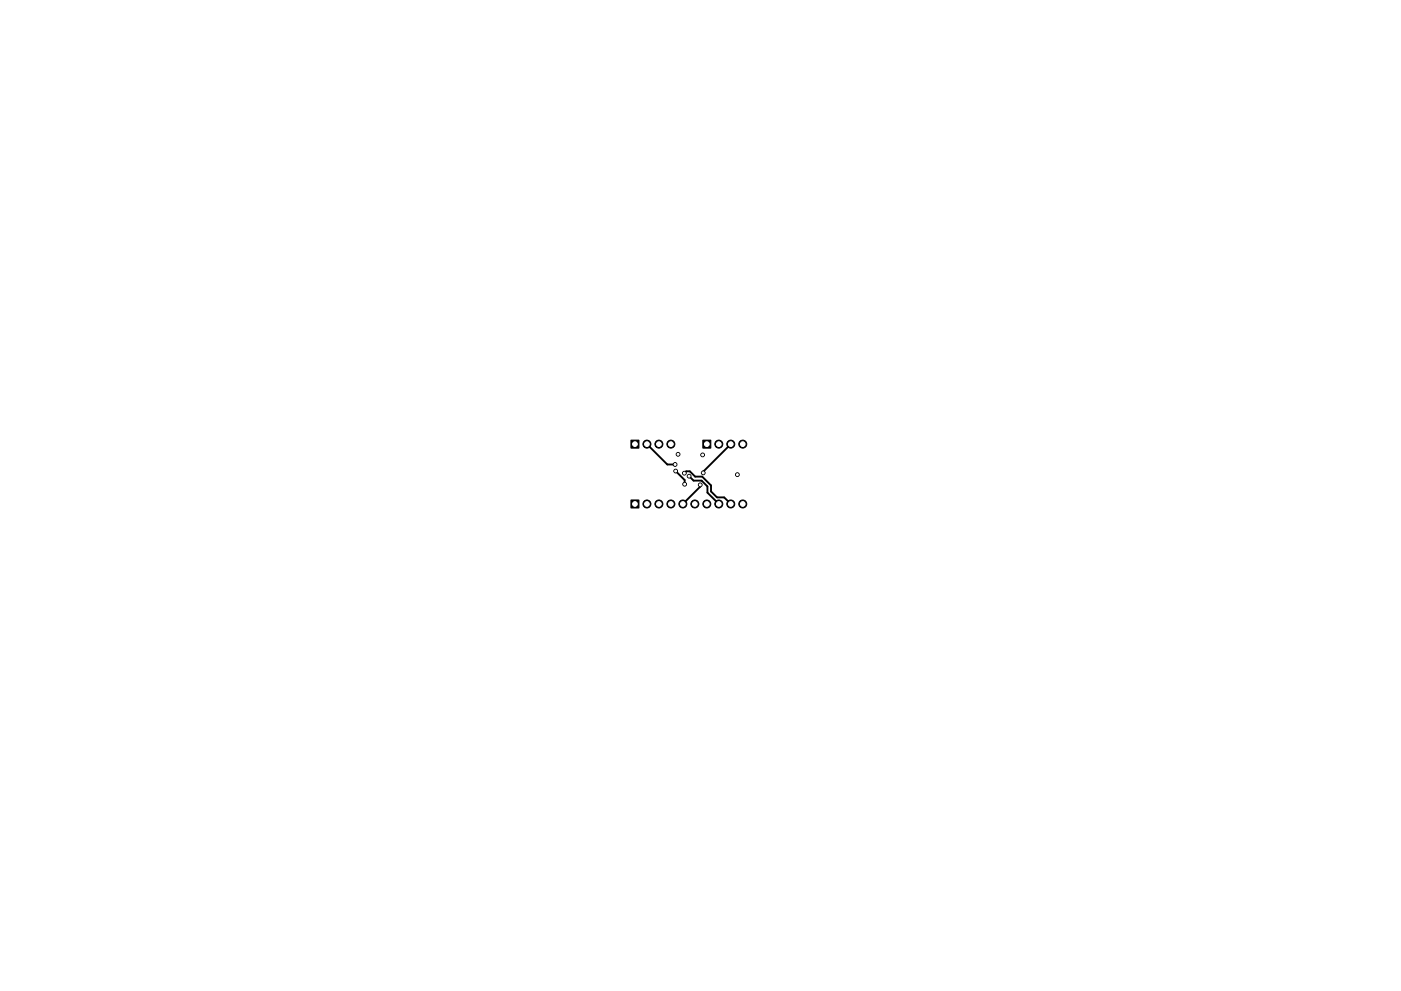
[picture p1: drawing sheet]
<svg xmlns="http://www.w3.org/2000/svg" width="297mm" height="210mm" viewBox="0 0 297 210" stroke-linecap="round" stroke-linejoin="round" font-family="sans-serif">
<g fill="#000" stroke="#000" stroke-width=".21">
<path d="M133.8 93.4h1.7v1.7h-1.7zM149 93.4h1.7v1.7h-1.7zM133.8 106.1h1.7v1.7h-1.7z"/>
<circle cx="137.2" cy="94.2" r=".85"/>
<circle cx="139.7" cy="94.2" r=".85"/>
<circle cx="142.2" cy="94.2" r=".85"/>
<circle cx="143.1" cy="98.5" r=".4"/>
<circle cx="143.3" cy="99.9" r=".4"/>
<circle cx="143.8" cy="96.4" r=".4"/>
<circle cx="149" cy="96.5" r=".4"/>
<circle cx="152.4" cy="94.2" r=".85"/>
<circle cx="154.9" cy="94.2" r=".85"/>
<circle cx="157.5" cy="94.2" r=".85"/>
<circle cx="137.2" cy="106.9" r=".85"/>
<circle cx="139.7" cy="106.9" r=".85"/>
<circle cx="142.2" cy="106.9" r=".85"/>
<circle cx="144.8" cy="106.9" r=".85"/>
<circle cx="145.1" cy="100.4" r=".4"/>
<circle cx="145.2" cy="102.7" r=".4"/>
<circle cx="146.1" cy="101" r=".4"/>
<circle cx="147.3" cy="106.9" r=".85"/>
<circle cx="148.5" cy="102.9" r=".4"/>
<circle cx="149.1" cy="100.3" r=".4"/>
<circle cx="149.9" cy="106.9" r=".85"/>
<circle cx="152.4" cy="106.9" r=".85"/>
<circle cx="154.9" cy="106.9" r=".85"/>
<circle cx="156.3" cy="100.7" r=".4"/>
<circle cx="157.5" cy="106.9" r=".85"/>
</g>
<path d="M137.2 94.2l4.3 4.3h1.6M143.3 99.9l1.9 1.9v.9M154.9 94.2l-5.8 5.9v.2M145.1 100.4l.4-.4h.8l1.1 1.1h1.5l1.8 1.9v1.3l1.3 1.2h1.5l1.4 1.4M146.1 101l1 1h1.7l1.2 1.2v1.3l2.4 2.4M148.5 102.9v.3l-3.7 3.7" fill="none" stroke="#000" stroke-width=".4"/>
<g fill="#fff" stroke="#fff" stroke-width=".21">
<circle cx="149" cy="96.5" r=".2"/>
<circle cx="145.2" cy="102.7" r=".2"/>
<circle cx="143.3" cy="99.9" r=".2"/>
<circle cx="148.5" cy="102.9" r=".2"/>
<circle cx="149.1" cy="100.3" r=".2"/>
<circle cx="143.1" cy="98.5" r=".2"/>
<circle cx="145.1" cy="100.4" r=".2"/>
<circle cx="146.1" cy="101" r=".2"/>
<circle cx="143.8" cy="96.4" r=".2"/>
<circle cx="156.3" cy="100.7" r=".2"/>
<circle cx="149.9" cy="94.2" r=".5"/>
<circle cx="152.4" cy="94.2" r=".5"/>
<circle cx="154.9" cy="94.2" r=".5"/>
<circle cx="157.5" cy="94.2" r=".5"/>
<circle cx="134.6" cy="94.2" r=".5"/>
<circle cx="137.2" cy="94.2" r=".5"/>
<circle cx="139.7" cy="94.2" r=".5"/>
<circle cx="142.2" cy="94.2" r=".5"/>
<circle cx="134.6" cy="106.9" r=".5"/>
<circle cx="137.2" cy="106.9" r=".5"/>
<circle cx="139.7" cy="106.9" r=".5"/>
<circle cx="142.2" cy="106.9" r=".5"/>
<circle cx="144.8" cy="106.9" r=".5"/>
<circle cx="147.3" cy="106.9" r=".5"/>
<circle cx="149.9" cy="106.9" r=".5"/>
<circle cx="152.4" cy="106.9" r=".5"/>
<circle cx="154.9" cy="106.9" r=".5"/>
<circle cx="157.5" cy="106.9" r=".5"/>
</g>
</svg>
